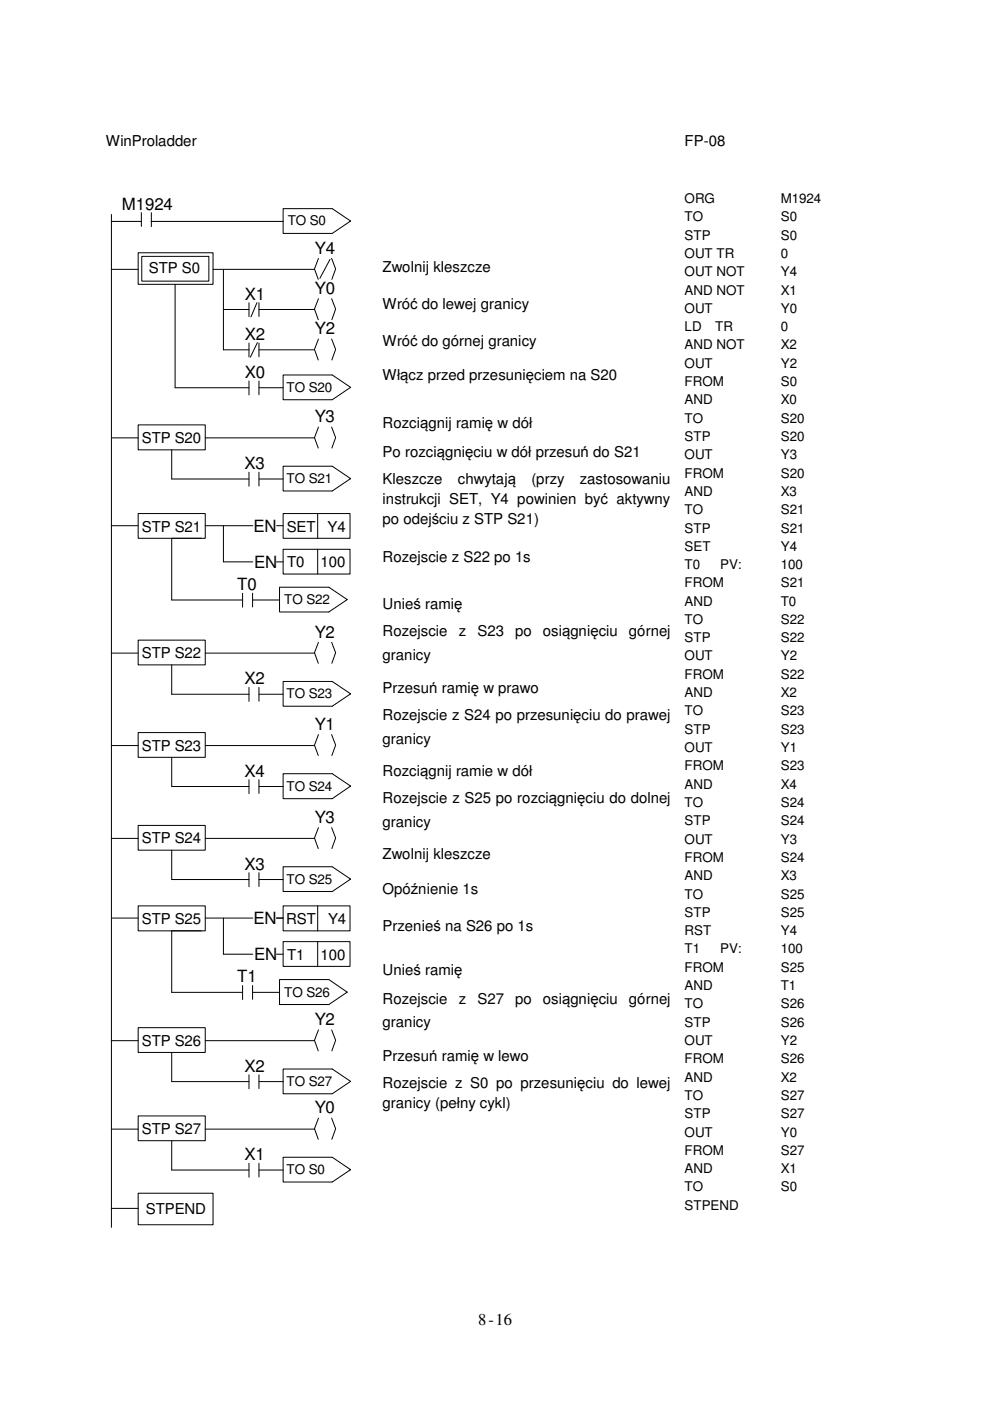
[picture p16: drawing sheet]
<svg xmlns="http://www.w3.org/2000/svg" width="210mm" height="297mm" viewBox="0 0 210 297" stroke-linecap="round" stroke-linejoin="round" font-family="sans-serif">
<defs><g id="words">
<g font-size="3.6">
<text x="25.9" y="44.4">M1924</text>
<text x="66.8" y="53.8">Y4</text>
<text x="51.9" y="63.5">X1</text>
<text x="66.8" y="62.3">Y0</text>
<text x="66.8" y="70.9">Y2</text>
<text x="51.9" y="72.1">X2</text>
<text x="51.9" y="80.1">X0</text>
<text x="66.7" y="89.5">Y3</text>
<text x="51.8" y="99.4">X3</text>
<text x="53.8" y="112.8">EN</text>
<text x="50.3" y="125.1">T0</text>
<text x="53.9" y="120.4">EN</text>
<text x="66.7" y="135.2">Y2</text>
<text x="51.8" y="145.1">X2</text>
<text x="66.7" y="154.7">Y1</text>
<text x="51.8" y="164.6">X4</text>
<text x="66.7" y="174.5">Y3</text>
<text x="51.8" y="184.4">X3</text>
<text x="53.8" y="196">EN</text>
<text x="53.9" y="203.6">EN</text>
<text x="50.3" y="208.3">T1</text>
<text x="66.7" y="217.3">Y2</text>
<text x="51.8" y="227.2">X2</text>
<text x="66.7" y="236.1">Y0</text>
<text x="51.8" y="246">X1</text>
</g>
<text font-size="3.5" x="101.4" y="281">8-16</text>
<g font-size="3.2">
<text x="22.4" y="31">WinProladder</text>
<text x="145.2" y="31">FP-08</text>
<text x="31.6" y="58">STP S0</text>
<text x="81.1" y="57.7">Zwolnij kleszcze</text>
<text x="81.1" y="65.6">Wróć do lewej granicy</text>
<text x="81.1" y="73.4">Wróć do górnej granicy</text>
<text x="81.1" y="80.6">Włącz przed przesunięciem na S20</text>
<text x="30.1" y="93.9">STP S20</text>
<text x="81.1" y="90.8">Rozciągnij ramię w dół</text>
<text x="81.1" y="96.9">Po rozciągnięciu w dół przesuń do S21</text>
<text x="81.1" y="106.8">instrukcji SET, Y4 powinien być aktywny</text>
<text x="81.1" y="102.6">Kleszcze</text>
<text x="97.1" y="102.6">chwytają</text>
<text x="112.7" y="102.6">(przy</text>
<text x="122.9" y="102.6">zastosowaniu</text>
<text x="30.1" y="112.7">STP S21</text>
<text x="60.8" y="112.7">SET</text>
<text x="69.5" y="112.7">Y4</text>
<text x="81.1" y="111.1">po odejściu z STP S21)</text>
<text x="81.1" y="119.1">Rozejscie z S22 po 1s</text>
<text x="60.9" y="120.2">T0</text>
<text x="68" y="120.2">100</text>
<text x="81.1" y="129.1">Unieś ramię</text>
<text x="81.1" y="134.8">Rozejscie</text>
<text x="97.3" y="134.8">z</text>
<text x="101.2" y="134.8">S23</text>
<text x="109.2" y="134.8">po</text>
<text x="115.1" y="134.8">osiągnięciu</text>
<text x="133.3" y="134.8">górnej</text>
<text x="30.1" y="139.5">STP S22</text>
<text x="81.1" y="139.8">granicy</text>
<text x="81.1" y="147">Przesuń ramię w prawo</text>
<text x="81.1" y="152.7">Rozejscie z S24 po przesunięciu do prawej</text>
<text x="30.1" y="159.1">STP S23</text>
<text x="81.1" y="157.7">granicy</text>
<text x="81.1" y="164.5">Rozciągnij ramie w dół</text>
<text x="81.1" y="170.3">Rozejscie z S25 po rozciągnięciu do dolnej</text>
<text x="30.1" y="178.8">STP S24</text>
<text x="81.1" y="175.3">granicy</text>
<text x="81.1" y="182.1">Zwolnij kleszcze</text>
<text x="81.1" y="189.6">Opóźnienie 1s</text>
<text x="30.1" y="195.9">STP S25</text>
<text x="60.7" y="195.9">RST</text>
<text x="69.6" y="195.9">Y4</text>
<text x="81.1" y="197.4">Przenieś na S26 po 1s</text>
<text x="60.9" y="203.5">T1</text>
<text x="68" y="203.5">100</text>
<text x="81.1" y="206.7">Unieś ramię</text>
<text x="81.1" y="212.8">Rozejscie</text>
<text x="97.3" y="212.8">z</text>
<text x="101.2" y="212.8">S27</text>
<text x="109.2" y="212.8">po</text>
<text x="115.1" y="212.8">osiągnięciu</text>
<text x="133.3" y="212.8">górnej</text>
<text x="30.1" y="221.7">STP S26</text>
<text x="81.1" y="217.8">granicy</text>
<text x="81.1" y="225">Przesuń ramię w lewo</text>
<text x="81.1" y="230.8">Rozejscie z S0 po przesunięciu do lewej</text>
<text x="81.1" y="235">granicy (pełny cykl)</text>
<text x="30.1" y="240.4">STP S27</text>
<text x="30.9" y="257.4">STPEND</text>
</g>
<g font-size="2.9">
<text x="61" y="47.8">TO S0</text>
<text x="60.7" y="83.1">TO S20</text>
<text x="60.7" y="102.4">TO S21</text>
<text x="60.3" y="128.1">TO S22</text>
<text x="60.7" y="148">TO S23</text>
<text x="60.7" y="167.6">TO S24</text>
<text x="60.7" y="187.3">TO S25</text>
<text x="60.3" y="211.3">TO S26</text>
<text x="60.7" y="230.2">TO S27</text>
<text x="60.7" y="248.9">TO S0</text>
</g>
<g font-size="2.8">
<text x="145.2" y="43.1">ORG</text>
<text x="145.2" y="46.9">TO</text>
<text x="165.5" y="43.1">M1924</text>
<text x="165.5" y="46.9">S0</text>
<text x="145.2" y="50.8">STP</text>
<text x="165.5" y="50.8">S0</text>
<text x="145.2" y="54.7">OUT TR</text>
<text x="145.2" y="58.5">OUT NOT</text>
<text x="165.5" y="54.7">0</text>
<text x="165.5" y="58.5">Y4</text>
<text x="145.2" y="62.4">AND NOT</text>
<text x="165.5" y="62.4">X1</text>
<text x="145.2" y="66.3">OUT</text>
<text x="145.2" y="70.2">LD</text>
<text x="151.6" y="70.2">TR</text>
<text x="165.5" y="66.3">Y0</text>
<text x="165.5" y="70.2">0</text>
<text x="145.2" y="74.1">AND NOT</text>
<text x="145.2" y="78">OUT</text>
<text x="165.5" y="74.1">X2</text>
<text x="165.5" y="78">Y2</text>
<text x="145.2" y="81.8">FROM</text>
<text x="165.5" y="81.8">S0</text>
<text x="145.2" y="85.7">AND</text>
<text x="145.2" y="89.6">TO</text>
<text x="165.5" y="85.7">X0</text>
<text x="165.5" y="89.6">S20</text>
<text x="145.2" y="93.5">STP</text>
<text x="165.5" y="93.5">S20</text>
<text x="145.2" y="97.4">OUT</text>
<text x="145.2" y="101.3">FROM</text>
<text x="165.5" y="97.4">Y3</text>
<text x="165.5" y="101.3">S20</text>
<text x="145.2" y="105.1">AND</text>
<text x="165.5" y="105.1">X3</text>
<text x="145.2" y="109">TO</text>
<text x="145.2" y="112.9">STP</text>
<text x="165.5" y="109">S21</text>
<text x="165.5" y="112.9">S21</text>
<text x="145.2" y="116.8">SET</text>
<text x="165.5" y="116.8">Y4</text>
<text x="145.2" y="120.6">T0</text>
<text x="145.2" y="124.5">FROM</text>
<text x="152.7" y="120.6">PV:</text>
<text x="165.5" y="120.6">100</text>
<text x="165.5" y="124.5">S21</text>
<text x="145.2" y="128.4">AND</text>
<text x="165.5" y="128.4">T0</text>
<text x="145.2" y="132.3">TO</text>
<text x="145.2" y="136.2">STP</text>
<text x="165.5" y="132.3">S22</text>
<text x="165.5" y="136.2">S22</text>
<text x="145.2" y="140">OUT</text>
<text x="145.2" y="143.9">FROM</text>
<text x="165.5" y="140">Y2</text>
<text x="165.5" y="143.9">S22</text>
<text x="145.2" y="147.8">AND</text>
<text x="165.5" y="147.8">X2</text>
<text x="145.2" y="151.7">TO</text>
<text x="145.2" y="155.6">STP</text>
<text x="165.5" y="151.7">S23</text>
<text x="165.5" y="155.6">S23</text>
<text x="145.2" y="159.5">OUT</text>
<text x="165.5" y="159.5">Y1</text>
<text x="145.2" y="163.3">FROM</text>
<text x="145.2" y="167.2">AND</text>
<text x="165.5" y="163.3">S23</text>
<text x="165.5" y="167.2">X4</text>
<text x="145.2" y="171.1">TO</text>
<text x="165.5" y="171.1">S24</text>
<text x="145.2" y="175">STP</text>
<text x="145.2" y="178.9">OUT</text>
<text x="165.5" y="175">S24</text>
<text x="165.5" y="178.9">Y3</text>
<text x="145.2" y="182.8">FROM</text>
<text x="165.5" y="182.8">S24</text>
<text x="145.2" y="186.6">AND</text>
<text x="145.2" y="190.5">TO</text>
<text x="165.5" y="186.6">X3</text>
<text x="165.5" y="190.5">S25</text>
<text x="145.2" y="194.4">STP</text>
<text x="165.5" y="194.4">S25</text>
<text x="145.2" y="198.2">RST</text>
<text x="145.2" y="202.1">T1</text>
<text x="152.7" y="202.1">PV:</text>
<text x="165.5" y="198.2">Y4</text>
<text x="165.5" y="202.1">100</text>
<text x="145.2" y="206">FROM</text>
<text x="145.2" y="209.9">AND</text>
<text x="165.5" y="206">S25</text>
<text x="165.5" y="209.9">T1</text>
<text x="145.2" y="213.8">TO</text>
<text x="165.5" y="213.8">S26</text>
<text x="145.2" y="217.7">STP</text>
<text x="145.2" y="221.5">OUT</text>
<text x="165.5" y="217.7">S26</text>
<text x="165.5" y="221.5">Y2</text>
<text x="145.2" y="225.4">FROM</text>
<text x="165.5" y="225.4">S26</text>
<text x="145.2" y="229.3">AND</text>
<text x="145.2" y="233.2">TO</text>
<text x="165.5" y="229.3">X2</text>
<text x="165.5" y="233.2">S27</text>
<text x="145.2" y="237.1">STP</text>
<text x="165.5" y="237.1">S27</text>
<text x="145.2" y="241">OUT</text>
<text x="145.2" y="244.8">FROM</text>
<text x="165.5" y="241">Y0</text>
<text x="165.5" y="244.8">S27</text>
<text x="145.2" y="248.7">AND</text>
<text x="165.5" y="248.7">X1</text>
<text x="145.2" y="252.6">TO</text>
<text x="145.2" y="256.5">STPEND</text>
<text x="165.5" y="252.6">S0</text>
</g>
</g></defs>
<path d="M19.5 40h59M19.5 261.5h59" fill="none" stroke="#fff" stroke-width=".21"/>
<g fill="none" stroke="#000" stroke-width=".21">
<path d="M23.6 45.5v214.7M23.6 46.9h6.4M23.6 57.1h5.7M29.3 53.6h15.9v6.7h-15.9zM30 45.1v2.9M30.1 54.4h14.2v5.2h-14.2zM32 46.9h28M32.1 45.1v2.9M45.2 57.1h21.5M47.4 57.1v17.1h5.4M60 44.2h10.4l3.9 2.7-3.9 2.6h-10.4zM67.5 54.8l-.8 2.2 .8 2.2"/>
<path d="M70 55l-2.2 4M70.3 54.8l.9 2.2-.8 2.2M74.2 46.8v.1M37.1 60.3v21.9h15.7M47.4 65.6h5.4M52.8 64.2v2.9M52.8 72.7v3M54.5 64.2l-1.3 3M54.6 72.6l-1.5 3.1M54.9 64.2v2.9M54.9 72.7v2.9M54.9 65.6h11.8"/>
<path d="M54.9 74.2h11.8M60 79.5h10.4l3.9 2.6-3.9 2.7h-10.4zM67.5 63.3l-.8 2.2 .8 2.3M67.5 71.9l-.8 2.2 .8 2.2M70.3 63.3l.9 2.2-.8 2.3M70.3 71.9l.9 2.2-.8 2.2M23.6 92.8h5.7M29.3 90.1h14.2v5.3h-14.2zM36.4 95.4v6.2h16.4M43.5 92.8h23.2M52.8 80.8v2.9M54.9 82.2h5.1"/>
<path d="M54.9 80.8v2.9M60 98.8h10.4l3.9 2.7-3.9 2.6h-10.4zM67.5 90.6l-.8 2.2 .8 2.2M70.3 90.6l.9 2.2-.8 2.2M23.6 111.5h5.7M29.3 108.9h14.2v5.2h-14.2zM42.7 114.1h-6.3v13.1h15M43.5 111.5h10.1M47.4 111.5v7.6h6.2M52.8 100.1v3M54.9 100.1v2.9M54.9 101.6h5.1"/>
<path d="M58.6 111.5h1.4M58.6 119.1h1.4M60 108.9h14.2v5.2h-14.2zM60 116.5h14.2v5.2h-14.2zM67.4 108.9v5.2M67.4 116.5v5.2M74.2 101.4v.2M23.6 138.5h5.7M29.3 135.7h14.2v5.3h-14.2zM43.5 138.5h23.2M51.4 125.8v2.9M53.6 127.2h5.7"/>
<path d="M53.6 125.8v2.9M59.3 124.5h10.4l3.9 2.6-3.9 2.7h-10.4zM67.5 136.2l-.8 2.2 .8 2.2M70.3 136.2l.9 2.2-.8 2.2M73.5 127v.2M23.6 158.1h5.7M29.3 155.3h14.2v5.3h-14.2zM36.4 141v6.2h16.4M43.5 158.1h23.2M52.8 145.8v2.9M54.9 145.8v2.9M54.9 147.2h5.1"/>
<path d="M60 144.5h10.4l3.9 2.6-3.9 2.6h-10.4zM67.5 155.7l-.8 2.3 .8 2.2M70.3 155.7l.9 2.3-.8 2.2M74.2 147.1v.1M23.6 177.8h5.7M29.3 175h14.2v5.3h-14.2zM36.4 160.6v6.2h16.4M43.5 177.8h23.2M52.8 165.3v3M54.9 165.3v2.9M54.9 166.8h5.1M60 164h10.4l3.9 2.7-3.9 2.6h-10.4z"/>
<path d="M67.5 175.5l-.8 2.2 .8 2.2M70.3 175.5l.9 2.2-.8 2.2M74.2 166.6v.2M23.6 194.6h5.7M29.3 192.1h14.2v5.3h-14.2zM36.4 180.3v6.2h16.4M42.7 197.4h-6.3v13h15M43.5 194.6h10.1M47.4 194.6v7.7h6.2M52.8 185v3M54.9 185v3M54.9 186.5h5.1"/>
<path d="M58.6 194.6h1.4M60 192.1h14.2v5.3h-14.2zM60 199.6h14.2v5.3h-14.2zM60 183.8h10.4l3.9 2.6-3.9 2.6h-10.4zM67.4 192.1v5.3M67.4 199.6v5.3M74.2 186.3v.2M29.3 217.9h14.2v5.2h-14.2zM51.4 209v2.9M53.6 209v2.9M53.6 210.4h5.7M58.6 202.3h1.4"/>
<path d="M59.3 207.7h10.4l3.9 2.7-3.9 2.6h-10.4zM67.5 218.4l-.8 2.2 .8 2.2M70.3 218.4l.9 2.2-.8 2.2M73.5 210.3v.1M23.6 220.6h5.7M23.6 239.4h5.7M29.3 236.6h14.2v5.3h-14.2zM36.4 223.1v6.2h16.4M43.5 220.6h23.2M43.5 239.4h23.2M52.8 227.9v2.9M54.9 227.9v2.9"/>
<path d="M54.9 229.3h5.1M60 226.7h10.4l3.9 2.6-3.9 2.6h-10.4zM67.5 237.1l-.8 2.2 .8 2.3M70.3 237.1l.9 2.2-.8 2.3M23.6 256.2h5.7M29.3 253h15.9v6.7h-15.9zM36.4 241.9v6.2h16.4M52.8 246.6v3M54.9 246.6v3M54.9 248.1h5.1M60 245.4h10.4l3.9 2.6-3.9 2.6h-10.4zM74.2 247.9v.2"/>
</g>
<use href="#words"/>
</svg>
